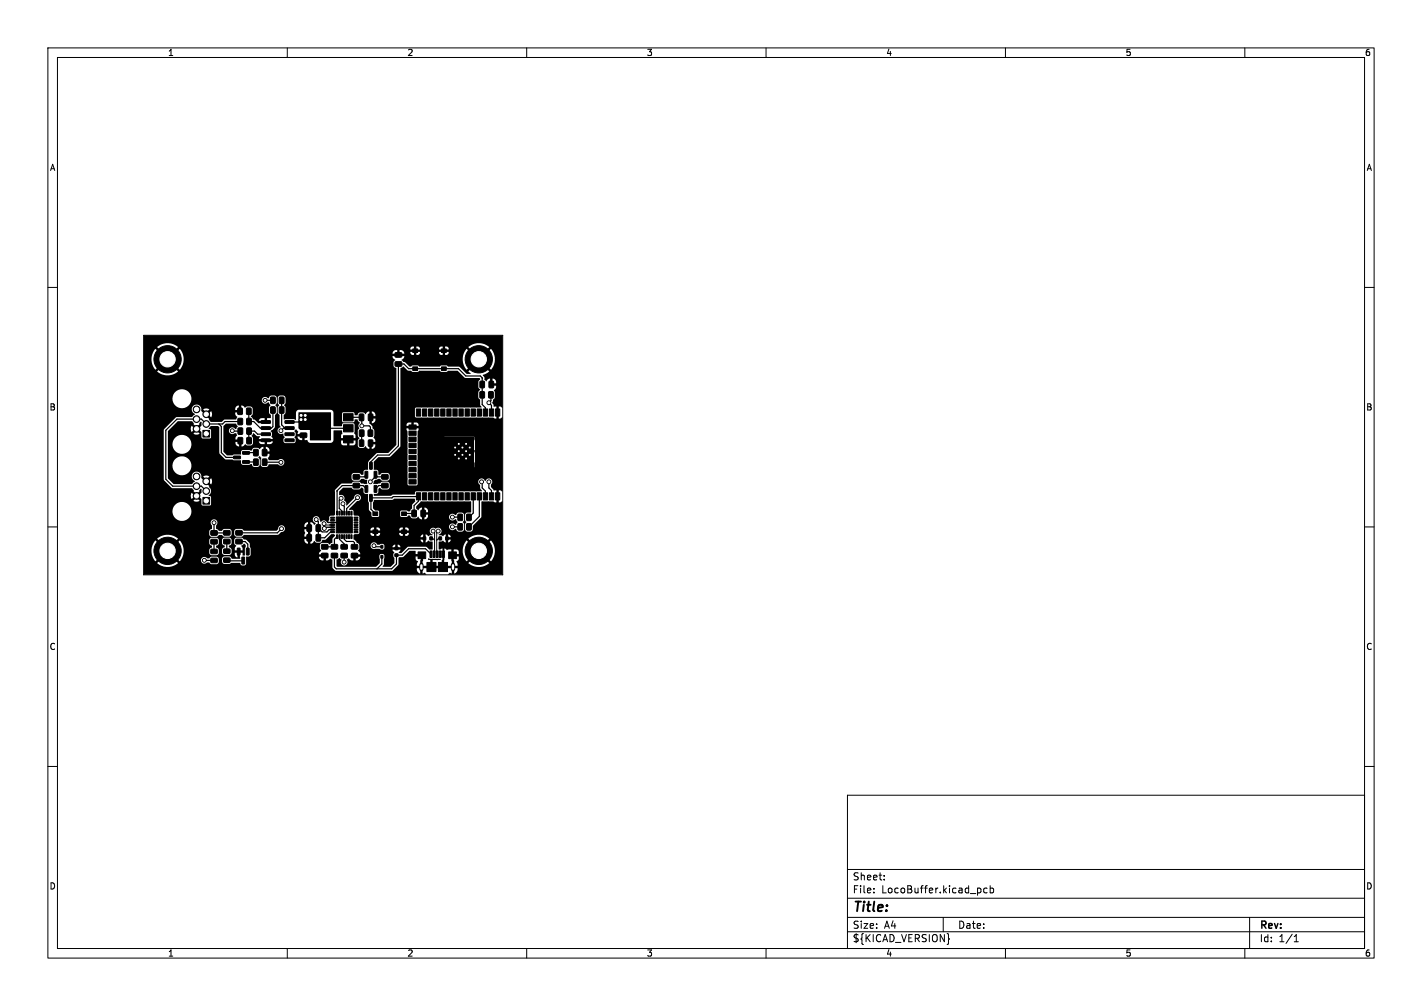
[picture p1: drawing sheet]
<svg xmlns="http://www.w3.org/2000/svg" width="297mm" height="210mm" viewBox="0 0 297 210" stroke-linecap="round" stroke-linejoin="round" font-family="sans-serif">
<defs><g id="words">
<text font-size="2.8" x="178" y="190.8">Title:</text>
<g font-size="2.1">
<text x="178" y="183.9">Sheet:</text>
<text x="178" y="186.6">File:</text>
<text x="184" y="186.6">LocoBuffer.kicad_pcb</text>
<text x="178" y="196.8">${KICAD_VERSION}</text>
<text x="178" y="194">Size:</text>
<text x="184.6" y="194">A4</text>
<text x="200" y="194">Date:</text>
<text x="263" y="194.2">Rev:</text>
<text x="263" y="196.8">Id:</text>
<text x="267" y="196.8">1/1</text>
</g>
<g font-size="1.8">
<text x="35" y="11.8">1</text>
<text x="85" y="11.8">2</text>
<text x="135" y="11.8">3</text>
<text x="185" y="11.8">4</text>
<text x="235" y="11.8">5</text>
<text x="285" y="11.8">6</text>
<text x="10.4" y="35.8">A</text>
<text x="285.4" y="35.8">A</text>
<text x="10.3" y="85.8">B</text>
<text x="285.3" y="85.8">B</text>
<text x="10.3" y="135.8">C</text>
<text x="285.3" y="135.8">C</text>
<text x="10.3" y="185.8">D</text>
<text x="285.3" y="185.8">D</text>
<text x="35" y="199.8">1</text>
<text x="85" y="199.8">2</text>
<text x="135" y="199.8">3</text>
<text x="185" y="199.8">4</text>
<text x="235" y="199.8">5</text>
<text x="285" y="199.8">6</text>
</g>
</g></defs>
<g fill="none" stroke="#000" stroke-width=".21">
<path d="M10 10h277v190h-277zM12 12h273v186h-273zM60 10v2M110 10v2M160 10v2M210 10v2M260 10v2M10 60h2M285 60h2M30 70h75v50h-75zM10 110h2M67.7 109.3l.2 .3"/>
<path d="M68.8 110.1h.1M68.9 109.6h-.1M69.5 109.6h-1.5M69.5 110.1h-1.5l-.3 .2M90 112.4h.4l.4 .4M90.5 110.9l.3 .3-.1 4.5M91.5 110.9l-.3 .3 .1 4.5M91.9 112.4h-.3l-.4 .4M285 110h2M10 160h2M285 160h2M177 166h108v32h-108z"/>
<path d="M60 198v2M110 198v2M160 198v2M177 194.5h108M177 191.5h108M177 187.5h108M177 181.5h108M182.5 186.3v.1M182.5 185.5v.1M184.7 183.6v.1M184.7 182.8v.1M197 191.5v3"/>
<path d="M198.1 195.8l.2 .2-.2 .2M204.7 185.5l.2 .2-.2 .6M206.2 185.5l-.5-.1-.2 .3 .1 .6h.6M206.8 185.5l.4-.1 .3 .3-.1 .6h-.6M206.8 184.9v1.5M210 198v2M260 198v2M261 191.5v6.5M270.3 196.6h.9M270.3 195.5l.4-.4v1.5"/>
</g>
<g fill="#000" stroke="#000" stroke-width=".21">
<path d="M82.6 73.7l1.2-.1 .1 .2v.6l-.2 .2h-1.1l-.1-.3zM82.6 75.6l1.2-.1 .1 .2v.6l-.2 .2h-1.1l-.1-.3zM86.2 72.8h1v.8h-1zM86.2 76.6h1v.7h-1zM92.2 72.8h1v.8h-1zM92.2 76.6h1v.7h-1zM100.3 79.6l.7-.1 .2 .2v1l-.1 .3h-.6l-.3-.2zM102.2 79.6l.7-.1 .2 .2v1l-.1 .3h-.6l-.3-.2zM42.4 89.8h1.4v1.4h-1.4zM49.7 87.4l.7-.1 .3 .2v.9l-.2 .3h-.6l-.2-.2zM49.8 89.4l.7-.1 .2 .2v.9l-.1 .3h-.7l-.2-.2zM48.8 95.2h1.4v.5l-1.3 .1z"/>
<path d="M49.7 85.2h.7l.2 .1 .1 1-.2 .2-.6 .1-.3-.2zM49.8 91.4l.7-.1 .2 .2v.9l-.1 .3h-.7l-.2-.2zM51.6 87.4l.7-.1 .2 .2v.9l-.1 .3h-.7l-.2-.2zM51.6 89.4l.7-.1 .2 .2v.9l-.1 .3h-.6l-.3-.2zM50.7 96.2l1.3-.1 .1 .5-1.4 .1zM50.7 94.3l1.3-.1 .1 .5-1.4 .1zM51.5 85.2h.7l.3 .1v1l-.2 .2-.6 .1-.2-.2zM51.6 91.4l.7-.1 .2 .2v.9l-.1 .3h-.6l-.3-.2zM53 93.9l.7-.1 .2 .1 .1 1-.2 .3h-.6l-.2-.2zM53 95.9l.7-.1 .2 .1 .1 1-.2 .3h-.6l-.2-.2zM54.6 87.8h1.8l.1 .5-1.9 .1zM54.6 89.1h1.8l.1 .5-1.9 .1z"/>
<path d="M54.6 90.4l1.8-.1 .1 .5-1.9 .1zM54.6 91.6h1.8l.1 .5-1.9 .1zM54.8 93.9l.7-.1 .3 .1v1l-.2 .3h-.6l-.2-.2zM54.8 95.9l.7-.1 .3 .1v1l-.2 .3h-.6l-.2-.2zM56.6 82.9h.7l.2 .1v1l-.1 .2-.7 .1-.2-.2zM56.6 85l.7-.1 .2 .2v.9l-.1 .3h-.7l-.2-.2zM58.4 82.9h.7l.2 .1v1l-.1 .2-.6 .1-.3-.2zM58.4 85l.7-.1 .2 .2v.9l-.1 .3h-.6l-.3-.2zM59.5 91.6h1.9v.5l-1.8 .1zM59.5 90.4l1.9-.1v.5l-1.8 .1zM59.5 89.1h1.9v.5l-1.8 .1zM59.5 87.8h1.9v.5l-1.8 .1z"/>
<path d="M62.7 88.5h1.2l.2 .2v.6l-.3 .2-1-.1-.2-.2zM62.7 90.4h1.2l.2 .2v.6l-.3 .2-1-.1-.2-.2zM65.4 87.5h2v3.8h-2zM71.7 91h2v1.5h-2zM71.7 88.7h2v1.5h-2zM71.7 86.4h2v1.5h-2zM73.8 99.1h1.2l.1 .2v.6l-.2 .2-1-.1-.2-.2zM75.1 86.5l.7-.1 .2 .2v1l-.2 .2h-.5l-.3-.1zM75.1 91.9l.7-.1 .2 .2v1l-.1 .2h-.6l-.3-.1zM75.1 89.8l.7-.1 .2 .2 .1 1-.2 .2h-.6l-.3-.1zM76.3 98.4l.5 .1-.1 1.3h-.5zM77 86.5l.7-.1 .2 .2v1l-.2 .2h-.5l-.3-.1z"/>
<path d="M77.2 96.5l.6 .1-.1 1.4-.5-.1zM76.9 89.8l.7-.1 .3 .2v1l-.2 .2h-.6l-.2-.1zM77 91.9l.6-.1 .3 .2v1l-.2 .2h-.6l-.2-.1zM78.2 98.4l.5 .1-.1 1.3h-.5zM85.4 88.7h1.5v.9h-1.5zM85.4 90h1.5v.9h-1.5zM85.4 91.2h1.5v.9h-1.5zM85.4 92.5h1.5v.9h-1.5zM85.4 93.8h1.5v.9h-1.5zM85.4 95.1h1.5v.9h-1.5zM85.4 96.3h1.5v.9h-1.5zM85.4 97.6h1.5v.9h-1.5z"/>
<path d="M85.4 98.9h1.5v.9h-1.5zM87 85.4h.9v1.5h-.9zM88.2 85.4h.9v1.5h-.9zM89.5 85.4h.9v1.5h-.9zM90.8 85.4h.9v1.5h-.9zM92 85.4h.9v1.5h-.9zM93.3 85.4h.9v1.5h-.9zM94.5 92.1h4.2v4.2h-4.2zM94.5 92.1h1.1v1.1h-1.1zM94.5 93.7h1.1v1h-1.1zM94.5 95.2h1.1v1h-1.1zM94.6 85.4h.9v1.5h-.9z"/>
<path d="M95.9 85.4h.9v1.5h-.9zM96.1 92.1h1v1.1h-1zM96.1 93.7h1v1h-1zM96.1 95.2h1v1h-1zM97.1 85.4h.9v1.5h-.9zM97.6 92.1h1v1.1h-1zM97.6 93.7h1v1h-1zM97.6 95.2h1v1h-1zM98.4 85.4h.9v1.5h-.9zM99.7 85.4h.9v1.5h-.9zM100.9 85.4h.9v1.5h-.9zM100.3 81.8l.7-.1 .2 .2v1l-.1 .2h-.7l-.2-.1z"/>
<path d="M102.2 85.4h.9v1.5h-.9zM102.1 81.8l.7-.1 .2 .2v1l-.1 .2h-.6l-.3-.1zM103.5 85.4h.9v1.5h-.9zM42.4 103.8h1.4v1.4h-1.4zM44.1 116.6l1.2-.1 .1 .2v.6l-.2 .2h-1l-.2-.3zM44.1 114.7l1.2-.1 .1 .3v.6l-.2 .1h-1l-.2-.2zM44.1 112.6h1.1l.2 .2v.6l-.2 .2h-1l-.2-.3zM44.1 110.8h1.1l.2 .2v.6l-.2 .2-1-.1-.2-.2zM46.7 116.5h1.2l.2 .2v.6l-.3 .1h-1l-.1-.2zM46.7 114.6h1.2l.2 .2v.6l-.3 .1h-1l-.1-.2zM46.7 112.6h1.2l.2 .2v.6l-.3 .2-1-.1-.1-.2zM46.7 110.8l1.2-.1 .2 .3v.6l-.3 .1h-1l-.1-.2z"/>
<path d="M49.6 114.4l.5 .1v1.4l-.5-.1zM49.3 110.8l1.2-.1 .1 .3v.6l-.2 .1h-1l-.2-.2zM49.3 112.6h1.2l.1 .2v.6l-.2 .2-1-.1-.2-.2zM50.5 116.3l.6 .1-.1 1.3h-.5zM51.5 114.4l.5 .1v1.4l-.5-.1zM64.2 109.6l.6-.1 .3 .2v1l-.2 .2-.6 .1-.2-.2zM64.2 111.6l.6-.1 .3 .2v1l-.2 .3h-.6l-.2-.2zM66.1 109.6l.6-.1 .3 .2v1l-.2 .2-.6 .1-.2-.2zM66.1 111.6l.6-.1 .3 .2v1l-.2 .3h-.6l-.2-.2zM67.2 115.5h1.2l.1 .2v.6l-.2 .2h-1l-.2-.3zM67.2 113.7h1.2l.1 .2v.6l-.2 .2-1-.1-.2-.2zM69.1 108h.7l.1 .2h-.8z"/>
<path d="M69.1 108.5h.7l.1 .2h-.8zM69.1 109h.7l.1 .2h-.8zM69.1 109.5h.7l.1 .2h-.8zM69.1 110h.7l.1 .2h-.8zM69.1 110.5h.7l.1 .2h-.8zM69.1 111h.7l.1 .2h-.8zM70.2 107.9h3.4v3.4h-3.4zM70.3 111.6l.2 .1v.7h-.2zM70.3 106.7l.2 .1v.7h-.2zM69.2 113.7h1.2l.2 .2-.1 .6-.2 .2-1-.1-.2-.2zM69.2 115.5h1.2l.2 .2-.1 .6-.2 .2h-1l-.2-.3zM70.8 111.6l.2 .1v.7h-.2z"/>
<path d="M70.8 106.7l.2 .1v.7h-.2zM71.3 111.6l.2 .1v.7h-.2zM71.3 106.7l.2 .1v.7h-.2zM71.3 115.5h1.1l.2 .2v.6l-.3 .2h-1l-.1-.3zM71.3 113.7h1.1l.2 .2v.6l-.3 .2-1-.1-.1-.2zM71.8 111.6l.2 .1v.7h-.2zM71.8 106.7l.2 .1v.7h-.2zM72.3 111.6l.2 .1v.7h-.2zM72.3 106.7l.2 .1v.7h-.2zM72.8 111.6l.2 .1v.7h-.2zM72.8 106.7l.2 .1v.7h-.2zM73.3 111.6l.2 .1v.7h-.2z"/>
<path d="M73.3 106.7l.2 .1v.7h-.2zM73.4 115.5h1.2l.1 .2v.6l-.2 .2h-1l-.2-.3zM73.4 113.7h1.2l.1 .2v.6l-.2 .2-1-.1-.2-.2zM74 111h.7l.1 .2h-.8zM74 110.5h.7l.1 .2h-.8zM74 110h.7l.1 .2h-.8zM74 109.5h.7l.1 .2h-.8zM74 109h.7l.1 .2h-.8zM74 108.5h.7l.1 .2h-.8zM74 108h.7l.1 .2h-.8zM73.8 100.9h1.2l.1 .2v.6l-.2 .2h-1l-.2-.3zM76.3 101.4h.5l-.1 1.4-.5-.1z"/>
<path d="M77.2 103.2l.6 .1-.1 1.4-.5-.1zM78.2 101.4h.5l-.1 1.4-.5-.1zM77.9 110.6h1v.8h-1zM77.9 106.9h1v.7h-1zM79.6 113.9h.3v.5h-.3zM79.6 116h.3v.5h-.3zM79.8 100.9h1.1l.2 .2v.6l-.3 .2h-1l-.1-.3zM79.8 99.1h1.1l.2 .2v.6l-.3 .2-1-.1-.1-.2zM82.5 114.2h.6v.5h-.6zM82.5 115.6h.6v.5h-.6zM83.9 110.6h1v.8h-1zM83.9 106.9h1v.7h-1z"/>
<path d="M85.4 100.1h1.5v.9h-1.5zM87 102.9h.9v1.5h-.9zM86.1 106.5h.6l.3 .1v1.1l-.2 .2h-.6l-.2-.1zM87.3 115.2h1.6v1.4h-1.6zM88.2 102.9h.9v1.5h-.9zM88 106.5h.6l.3 .1v1.1l-.2 .2h-.6l-.2-.1zM88.4 112.1h.5v.6h-.5zM89.2 117.4h1.9v1.9h-1.9zM89.5 102.9h.9v1.5h-.9zM89.8 115h.4v1.4h-.4zM89.8 112.1h.5v.6h-.5zM90.5 115h.4v1.4h-.4z"/>
<path d="M90.8 102.9h.9v1.5h-.9zM91.1 115h.4v1.4h-.4zM91.6 117.4h1.9v1.9h-1.9zM91.7 112.1h.5v.6h-.5zM91.8 115h.4v1.4h-.4zM92 102.9h.9v1.5h-.9zM92.4 115h.4v1.4h-.4zM93.1 112.1h.5v.6h-.5zM93.3 102.9h.9v1.5h-.9zM93.7 115.2h1.6v1.4h-1.6zM94.6 102.9h.9v1.5h-.9zM95.7 107.4l.7-.1 .2 .2v1l-.1 .2h-.6l-.3-.2z"/>
<path d="M95.9 102.9h.9v1.5h-.9zM95.7 109.4l.7-.1 .2 .1v1l-.1 .3h-.6l-.3-.2zM97.1 102.9h.9v1.5h-.9zM97.5 107.4l.7-.1 .2 .2 .1 1-.2 .2h-.6l-.3-.2zM98.4 102.9h.9v1.5h-.9zM97.5 109.4l.7-.1 .2 .1 .1 1-.2 .3h-.6l-.3-.2zM99.7 102.9h.9v1.5h-.9zM100.9 102.9h.9v1.5h-.9zM102.2 102.9h.9v1.5h-.9zM103.5 102.9h.9v1.5h-.9z"/>
<circle cx="35" cy="75" r="2.85"/>
<circle cx="100" cy="75" r="2.85"/>
<circle cx="41" cy="87.5" r=".7"/>
<circle cx="41" cy="99.5" r=".7"/>
<circle cx="41" cy="85.5" r=".7"/>
<circle cx="41" cy="89.5" r=".7"/>
<circle cx="43.1" cy="88.5" r=".7"/>
<circle cx="43.1" cy="86.5" r=".7"/>
<circle cx="48.5" cy="89.9" r=".4"/>
<circle cx="55.4" cy="83.6" r=".4"/>
<circle cx="58.7" cy="96.5" r=".4"/>
<circle cx="58.7" cy="89.9" r=".4"/>
<circle cx="62.9" cy="87.6" r=".4"/>
<circle cx="62.9" cy="86.7" r=".4"/>
<circle cx="63.8" cy="86.7" r=".4"/>
<circle cx="63.8" cy="87.6" r=".4"/>
<circle cx="75.6" cy="88.9" r=".4"/>
<circle cx="95.1" cy="93.4" r=".3"/>
<circle cx="95.1" cy="95" r=".3"/>
<circle cx="95.8" cy="95.7" r=".3"/>
<circle cx="95.8" cy="94.2" r=".3"/>
<circle cx="95.8" cy="92.7" r=".3"/>
<circle cx="96.6" cy="93.4" r=".3"/>
<circle cx="96.6" cy="95" r=".3"/>
<circle cx="97.3" cy="95.7" r=".3"/>
<circle cx="97.3" cy="94.2" r=".3"/>
<circle cx="97.3" cy="92.7" r=".3"/>
<circle cx="98.1" cy="93.4" r=".3"/>
<circle cx="98.1" cy="95" r=".3"/>
<circle cx="102.1" cy="84.1" r=".4"/>
<circle cx="35" cy="115" r="2.85"/>
<circle cx="41" cy="101.5" r=".7"/>
<circle cx="41" cy="103.5" r=".7"/>
<circle cx="42.7" cy="117" r=".4"/>
<circle cx="43.1" cy="102.5" r=".7"/>
<circle cx="43.1" cy="100.5" r=".7"/>
<circle cx="44.7" cy="109.1" r=".4"/>
<circle cx="58.8" cy="110.4" r=".4"/>
<circle cx="66" cy="108.5" r=".4"/>
<circle cx="67.7" cy="109.3" r=".4"/>
<circle cx="67.7" cy="110.3" r=".4"/>
<circle cx="71.2" cy="104" r=".4"/>
<circle cx="71.6" cy="105.2" r=".4"/>
<circle cx="71.9" cy="117.3" r=".4"/>
<circle cx="74.7" cy="103.9" r=".4"/>
<circle cx="77.3" cy="100.6" r=".4"/>
<circle cx="78.1" cy="113.9" r=".4"/>
<circle cx="90.5" cy="110.9" r=".4"/>
<circle cx="91.5" cy="110.9" r=".4"/>
<circle cx="94.5" cy="110" r=".4"/>
<circle cx="94.5" cy="108" r=".4"/>
<circle cx="100" cy="115" r="2.85"/>
<circle cx="100.6" cy="100.6" r=".4"/>
<circle cx="102.1" cy="100.6" r=".4"/>
</g>
<path d="M88 117.9v.9M94.6 117.9v.9" fill="none" stroke="#000" stroke-width=".9"/>
<g fill="none" stroke="#000" stroke-width=".25">
<path d="M45.7 88.5l.5 .5v5.5l1 1M47.3 95.5h2.1M47.3 95.5h-.1M48.5 90h1.6M50.2 88h-3.2l-.5 .5h-3.4l-1-1h-5.1l-2.4 2.3v10.2l1.5 1.5h6l1 1M51.4 96.4h2M51.5 94.5h1.9M52 85.9v2.1M52 90v2.2M52 90h1.2l.6 .6h1.7M55.3 96.5h3.4M55.4 83.6h1.6"/>
<path d="M57 85.6v3.5l-.3 .3h-2.3l-1.4-1.4h-1M58.8 83.6v5.1l.7 .7M60.5 88.1h1.9l.5-.5 .5 .5v.9l.4 .4h8.9M60.5 89.4h-1.3l-.5 .5M62.9 86.7h.1M72.7 87.1h2.8M75.5 90.4v2.1M75.6 87.2v1.7h1.5l.3 .3v1.2M76.5 99.1l-.4 .4h-1.7M80.4 99.5h-1.5l-.5-.4v.4l-1.1 1.1M101.4 86.1v-1l-.7-.7 .1-5.5-.5-.4h-3l-1.5-1.5h-10.5l-.9-1h-1.2v17.1l-1.9 1.9h-2.4l-1.4 1.4v.8M102.5 82.4v1.2l-.4 .5 .6 .5v1.5"/>
<path d="M42.7 117h2M44.7 111.3h2.6M44.7 109.1v2M44.7 112.9v2.2M47.4 112.9v2.2M47.5 117.1h3.3M49.9 113.1h1.3l.5 .5v1.5M58.8 110.4l-.9 .8h-8M66 108.5l.5 .4v3.4h1.3l1.2-1.2h.5M66.5 110.2l.8 .8h1l.4-.4h.8M67.6 108.5h.3l.7 .6h2.8l.5 .5M70.4 112l-.6 .6v1.5h-2"/>
<path d="M70.9 112v.6l1 .9v.6M71.2 104l-.3 .4v1.7l.5 .6v.4M71.6 105.2l.3 .5v1.4M71.9 116v1.3M71.9 112v.6l.5 .4h1.4l.2 .3v.8M74.7 103.9l-2.3 2.3v.9M76.5 102.1l-.7-.7h-4.3l-1.1 1.1v4.6M78.1 113.9l.2 .2h1.5M79.8 116.2v1.5l-1.1 1M80.4 101.4h-1.3l-.7 .7M84.4 107.2h2.1v-1.7l.9-.9v-1l-5.3 .1-.2 .2h-4.4v2.4l.9 .9M90 115.7l-1.1-1.1h-3.6l-1.3 1.3h-1.2v1.8l-1 1h-11.6l-.4-.3v-2.4"/>
<path d="M94.5 110h1.6M94.5 108h1.6M98.8 103.6v3.5l-.9 .9M100.1 103.6v4.2l-2.2 2.2M100.6 100.6l.2 .2M100.7 100.7v1.2l.7 .6v1.1M102.1 100.6v1.3l.6 .5v1.2"/>
</g>
<path d="M30 70.1l74.9-.1 .1 15-.2 .1-.2-.2h-.4v2.5l.4-.1 .2-.2 .2 .1v15.3l-.2 .1-.2-.2h-.4v2.5l.4-.1 .2-.2 .2 .1v15.2l-11.4 .1 .1-.3h1.3l.5-.6 .1-.5h-.7v1.1h-1.2l.2-.1 .5 .1v-1a.25 .25 0 0 0 .2 .3 .25 .25 0 0 0 .3-.3v-.8l-.3-.1-.2 .1v.8v-.1h-6.1v1.1l.4-.1 .3 .2-.1 .2h-58.8l-.1-5h1.6l.2 1.1 .7 1.1 1.2-1.3 .4 .4-1.3 1.3a3.4 3.4 0 0 0 4.4 0l-1.3-1.3 .4-.4 1.2 1.3 .2-.2h4.3v.1a.73 .73 0 0 0 1.3 .3h.4l.5 .4h1.1l.3-.3 .1-.3h.7l.1 .4 .4 .1h1.1l.3-.2h1.8l.3 .5 .6 .1 .4-.4v-1.4h15.2l.3 .5 .7 .2v-.8l-16.2 .1 .7-.2 .3-.3v-1.3l-.2-.3v-.7l-.7-.7h12.1l.1 .4 .3 .2 .9 .1 .4-.2 .3-.4 .5 .4 .9-.1 .3-.5 .8-.1 1.1-1.1h.5l.3 .3-.6 .6v.9l-.5 .4-.6-.4h-1.1l-.3 .3-.1 .9 .3 .5-.3 .2-.2 .5h1.4l.1 1.3 .5-.1 .3-.3 .5 .2v1.7l.7 .7h11.8l.4-.3h4.8l.1 .5 .6 .3v-1a.25 .25 0 0 0 .2 .3 .25 .25 0 0 0 .3-.3v-.8l-.3-.1-.2 .1v.8v-.1h-.7v.3h-4.8l.9-1v-1.2h3.6l.2 .3 .3 .2-.2 .9h.7l.1-1.9h-1.1v.5h-3.6l.2-.4 .9-.1 1.2-1.2h1.3v.7h1.5v2.4h1.6v-1.2h-.5l.1-.4 2.6 .3-.1 .1h-1.6v1.2h4l-.1-1.2 .6 .1v1.1h.7l-.3-.9 .5-.3v-.7h-1v.7h-.5v-2.2h.5v1h1v-.7h.8l.2 1.1 .7 1.1 1.2-1.3 .4 .4-1.3 1.3a3.4 3.4 0 0 0 4.4 0l-1.3-1.3 .4-.4 1.2 1.3a3.3 3.3 0 0 0 0-4.4l-1.2 1.3-.4-.4 1.3-1.3a3.4 3.4 0 0 0-4.4 0l1.3 1.3-.4 .4-1.2-1.3a3.3 3.3 0 0 0-.9 2.2h-.8l-.4-.3h-1.8a.32 .32 0 0 1-.5-.1l-.3-.1v3.6h-.5v-1.1l.1-.1 .1-.5-.1-1.9-.4 .2h-.4v-1.6l1-.3 .3 .4h.9l.4-.6h-.6v.6h-.5v-1.7h.5v.6h.6l-.1-.2a.9 .9 0 0 0-1.4-.1l-.2 .1-.9-.3a.77 .77 0 0 0 .5-1.1 .77 .77 0 0 0-1.2-.2 .73 .73 0 0 0-1.1 .3 .73 .73 0 0 0 .6 1l-1 .3-.5-.4v1.7l.5-.3 1 .2-.1 1.6h-.6l-.8-.6h-3.6l-1.5 1.4-.5-.2 .4-.6h-1.8l.4 .6-.1 .8 .2 .4v1l-.8 .8h-1.7l.3-.5 .1-1.8-.4-.4-.4 .1-.3 .2 .1 1.6-.8 .8h-8.1l-.1-.2v-1.2l.1-.1a.43 .43 0 0 1 .6-.3 .43 .43 0 0 1 .2 .7 .73 .73 0 0 0 .9 .8 .73 .73 0 0 0 .3-1.2l.5-.2a.88 .88 0 0 0 .9 .4 1.06 1.06 0 0 0 1.4-.6v-.2h-.9v.8h-.5v-1.2l1.4-.1-.1-.5-.3-.2 .2-.5v-.6h2.4a.71 .71 0 0 0 1 .7l1 .1a.58 .58 0 0 0 .9-.3v-.2h3.4l-.3-.4-.3-.1v.5h-.6v-.5l-.3 .1-.3 .4h-1.6v-.4l-.3-.2-1.2 .1a.71 .71 0 0 0-.8-.5 .71 .71 0 0 0-.6 .7h-2.4l-.1-.4-.4-.2-.5-.6h13.8l.2 .3 .4 .2v-.6l-14.4 .1-.2-.2v-.4h14.6v-.6l-.4 .3-.2 .3h-14v-.4l.2-.2h.8l.2-.3h2.4v.4l.4 .3h.3v-.7h.5v.7a.57 .57 0 0 0 .8-.7h4l.2 .6 1 .1a.57 .57 0 0 0 .8-.7h-.8v.7h-.5v-.7h-9.1v-.5h10.4l-.1-.3-.4-.3h-.3v.6h-.5v-.6a.57 .57 0 0 0-.7 .6h-4l-.1-.3-.4-.3h-.3v.6h-.5v-.6a.57 .57 0 0 0-.7 .6h-2.4l.1-.7h18.7v.2a.88 .88 0 0 0 1.4 .2l.3 .4 .3 .2 .9-.1 .2-.4v-1.1l-.3-.4 .3-.4v-1.3l-.4-.3h-.8l-.5 .5a.9 .9 0 0 0-1.4 .3 .79 .79 0 0 0 .5 .8 .79 .79 0 0 0 .9-.2l.1 .1a.62 .62 0 0 1-.3 1 .71 .71 0 0 0-.8-.2 .71 .71 0 0 0-.4 .7h-18.7l-.1-2.1-.2-.2-.8-.1-.2-.2v-.7a.58 .58 0 0 0-.7-.3l-.2-.1 1.6-1.7a.72 .72 0 0 0 .9-.7 .72 .72 0 0 0-.8-.7 .72 .72 0 0 0-.7 .8l-1.5 1.5h-.1a1.22 1.22 0 0 0-.4-1.2 .75 .75 0 0 0-.2-.8 .75 .75 0 0 0-.8-.2l-.1-.7 .9-.8h1.7l.5 .4h1.1l.4-.4h.3l.2 .3 .1 .9 .9 .1 .1 3.3 .6 .6v.7l.2 .2h1.2l.2-.2-.1-1-.8-.1-.4-.5v-1.2l.2-.5h3.8l.5-.3h4.2l.1 .6-.6 .6v.8l-.4 .6-.5 .1-.3-.2h-1.2l-.1 .2v1l.2 .1h1.1l.3-.3h.4l.5 .6h.8l.4-.4 .5 .6h.8a.79 .79 0 0 0 .8-1h-.8v1h-.5v-1.5h1.3a.79 .79 0 0 0-.8-.9v.9h-.5v-.9l-.4 .1-.4 .4-.4-.3v-.5l1.2-1.1 10.3 .1v2.2l-1 .2-.3 .4v1.1l.3 .4-.3 .4v1.2l.4 .4h.8l.4-.4 .1-.8 1.7-1.9 .1-3.2h2.4l.7 .2v-2.5h-.6l-.6-.7 .1-.6a.74 .74 0 0 0-.2-1.2 .74 .74 0 0 0-1.1 .5 .74 .74 0 0 0-1.1-.4 .74 .74 0 0 0 .1 1.3v.7l.3 .6h-13.7l-.2 .1-.1 .5h-4.5l-.5 .3h-3.4l-.1-.4h.6l.3-.2v-.8l.3-.3 .5 .4h1.1l.3-.2 .2-.2v-.8l-.4-.4h-1.2l-.5 .3-1.3 .1 .1-.5 .3-.3 .5-.2h.5l.5 .4h1l.3-.2 .2-.3-.2-1-.3-.2-1.2 .1a.39 .39 0 0 1-.7 .2l-.1-.8-.8-.2-.1-1.6 1.1-1h2.4l2.1-2.1v-3.6h1.3l.2 .4v11l.1 .2h1.8l.2-.2v-9.9h5.6v6.3h6.3l.1-1.2v-1.9h-.1v-.5h.1v-1.9l-.1-.8h-11.9v-1.1l.2-.7h-2.5v.3h-1.3v-.8h3.8v-.4l-.4-.3h-.6v.7h-.5v-.7l-.7 .1-.2 .2-.1 .4h-1.3l.1-12.1 .6-.3 .8 .8 .7 .1 .4 .2h1.1l.3-.2h4.2l.4 .2h1.1l.3-.2h1.9l1.6 1.5h3l.2 .2-.4 .6v1.2l.4 .5-.4 .4v1.1l.4 .5v1.1l.2 .6h-13.6l-.2 .2v1.6l.2 .3 15.1-.1 1 .1 .7 .2v-2.5h-.6v-.4l-.3-.4 .2-.7 .3-.4v-1.1l-.1-.4 .4-.4v-.6l-1.2-.1v-.4h1.2a.79 .79 0 0 0-.7-1v1h-.5v-1l-.5 .2-.3 .3a.59 .59 0 0 1-.4-.8l-.4-.4 1.4-.7-1.3-1.3 .4-.4 1.2 1.3 .2-.2a3.4 3.4 0 0 0-.2-4.2l-1.2 1.3-.4-.4 1.3-1.3a3.4 3.4 0 0 0-4.4 0l1.3 1.3-.4 .4-1.2-1.3a3.3 3.3 0 0 0 0 4.4l1.2-1.3 .4 .4-1.3 1.3 .5 .4-.8 .1-1.7-1.6h-2.2l-.3-.2h-1.2l-.3 .2h-4.2l-.3-.2h-1.1l-.3 .2h-.3l-1-.9-.4-.1-.3-.3 .4-.4 .1-.5h-2.4l.1 .5 .5 .3-.4 .5v.8l.6 .5v16l-1.7 1.7h-2.5l-1.7 1.8v1.6l-.9 .2-.1 .9h-.5l-.5-.4h-1.1l-.3 .3-.1 .9 .3 .4h1.3l.4-.3h.6l.7 .2v.8l-1.2-.1-.6-.3h-1.1l-.4 .3h-2l-1.3 1.3-.2 .2 .1 5-.2 .2-.8 .1-.2 .1-.2 1.2 .5 .1-.6 .1a.82 .82 0 0 0-.7-.6 .82 .82 0 0 0-.8 .4l-.1-.3a.83 .83 0 0 0-.5-.8 .83 .83 0 0 0-.9 .1l-.1 .1a.79 .79 0 0 0 .5 1.1l-.3 .4-.3-.4-.5-.2v4.5h-.5v-1h-.7v.3h-12.1l-.6-.2-.4-.3h-1.2l-.2 .1-.2 .3v.7l.5 .5-.3 .4-.1 .6h1.7v-.5l-.3-.5 .6-.4 .3 .3-.2 .7v1.5h-.4v-.6h-.6v1.3h-1.6l-.5-.5h-1.2l-.4 .4v.6h-.7l-.1-.7-.3-.3h-1.2l-.4 .4h-.4a.73 .73 0 0 0-.8-.3 .73 .73 0 0 0-.5 .7h-4.3l.5-.9 .1-.7h5.4l.4 .5h1.1l.3-.2 .2-.4h.7l.1 .4 .4 .1h1.1l.4-.4h.6l.1 .6 .5 .4v-1h-1.2l-.1-.9-.5-.3a.4 .4 0 0 1 .4-.5l.2-.3-.2-1-.3-.2-1.1 .1-.4 .4v.7l.1 .3 .4 .2a.39 .39 0 0 1-.4 .5l-.1 .9h-.7l-.1-.7-.5-.4v-.3l.4-.2 .2-.2-.1-1-.3-.2h-1.1l-.3 .1-.2 .3v.8l.2 .2 .3 .2 .1 .3-.5 .4-.1 .8h-5.4a3.3 3.3 0 0 0-.8-2.6l-1.2 1.3-.4-.4 1.3-1.3a3.4 3.4 0 0 0-4.4 0l1.3 1.3-.4 .4-1.2-1.3a3.3 3.3 0 0 0-.9 2.2h-1.6v-3.4h13.7l.2 .3 .3 .2h1.1l.4-.4h.7l.4 .3h1.2l.2-.1 .2-.4h.5l.2 .4 .3 .1h14.9v-1.5h-.7l.2 .7-.2 .8h-13.1l.5-.3h7l.7-.6a.7 .7 0 0 0 .7-.4 .7 .7 0 0 0 0-.7h4.9v-1a.79 .79 0 0 0-.7 1l-4.3-.1a.73 .73 0 0 0-.8-.2 .73 .73 0 0 0-.4 .8l-.4 .3h-6.7l-.5-.4h-1.1l-.4 .3-.1 .8h-.5v-.7l-.3-.3-1.3-.1-.4 .4h-.7l-.6-.4v-.7a.71 .71 0 0 0 .1-1.1 .71 .71 0 0 0-1.1 .1 .71 .71 0 0 0 .2 1v.7l-.4 .2-.2 .3v.7h-13.7v-4.8h6a1.98 1.98 0 0 0 2.9 1.7 1.98 1.98 0 0 0 .2-3.4 1.98 1.98 0 0 0-3.1 1.4v.3h-6v-6.7h4.2l1.8 1.8h4.1l.4 .5-.1 .1 .6 .6-.4 .3-.6-.5-.1 .2v.6l.1 .5 .6-.6 .4 .4-.6 .5a1.19 1.19 0 0 0 1.3 0l-.6-.5 .4-.4 .6 .6v1.1l.1 .2h1.8l.1-.2v-1.5l-.5-.4a1.12 1.12 0 0 0 0-1.8l.1-.1-.5-.6 .3-.3 .6 .5 .2-.6-.2-.7-.6 .6-.3-.4 .5-.5a1.19 1.19 0 0 0-1.3 0l.6 .5-.4 .4-.6-.7a1.02 1.02 0 0 0-.7-1.2 1.02 1.02 0 0 0-1.3 .7 1.02 1.02 0 0 0 .7 1.3l-.6 .6-3.9-.1-1.1-1.2v-2.6h.9v.3a1.98 1.98 0 0 0 3.1 1.4 1.98 1.98 0 0 0-.2-3.4 1.98 1.98 0 0 0-2.9 1.7h-.9v-4.4h.9v.2a1.98 1.98 0 0 0 3.1 1.4 1.98 1.98 0 0 0-.2-3.4 1.98 1.98 0 0 0-2.9 1.8h-.9v-2.8l2-2.1h3l.4 .5-.1 .1 .6 .6-.4 .3-.6-.5-.1 .2v.6l.1 .5 .6-.6 .4 .4-.6 .5a1.19 1.19 0 0 0 1.3 0l-.6-.5 .4-.4 .6 .6v1.1l.1 .2h1.6l.3-.2v-1.5l-.5-.4 .4-.5 1.6 .1 .2 .2v5.4l1.1 1.2 .3 .1h1.3l.4 .2h1.4v.6l.3 .3h1.4l.5-.1 .4 .5 .8 .1 .4-.2 .1-.2 .1-1.1-.2-.4a.23 .23 0 0 1 0-.2 .23 .23 0 0 1 .2-.1 .44 .44 0 0 1 .2 .7v1.1l.4 .4 .9-.1 .4-.5h1.9a.71 .71 0 0 0 1 .1 .71 .71 0 0 0 0-1 .71 .71 0 0 0-1 .1h-1.9l-.1-.2a.39 .39 0 0 1 .1-.6l.1-.6h-1.2l-.1-.5h1.3a.78 .78 0 0 0-.8-.9v.9h-.5v-.9l-.5 .1-.2 .3-.6-.2-.9 .1a.37 .37 0 0 1-.5 .4h-1.7l-.3 .3v.6l-2.9 .1-.7-.7v-2h2.5a.78 .78 0 0 0 .7 .9v-.9h-3.2v-3.4l.5-.5h2.1l.4 .6-.4 .6a.94 .94 0 0 0-1.5 .1 .72 .72 0 0 0 .4 .8 .72 .72 0 0 0 .8-.1h.3l.2 .5-.3 .3v.5l1.2 .1v1.4l.5-.2 .3-.3 .4 .3 1-.1 .2-.3v-.4h1.2l.3 .4 .3 .1h1.9l.3-.2h14.4l.4 .5h2.2l.3-.2 .2-.3v-.5h-1.3v1h-.5v-1h-1.3v.5h-14.4l.2-.3h-1.2v.5h-.5v-.5h-2.5v-.8l-.3-.4 .5-.6 .6 .6 .7 .1-.3 .6h3v-.2a.39 .39 0 0 1-.2-.7v-.4l-.2-.5h1.4a.78 .78 0 0 0 1.2 .6v.5l.3 .2-.3 .5v.4l.2 .4h2l.3-.2v-.6a.33 .33 0 0 1-.1-.6l.5 .1a.79 .79 0 0 0 1 .7v-.8h-1.5l.1-.2v-.6a.32 .32 0 0 1-.1-.4 .32 .32 0 0 1 .3-.2l.4 .4-.2 .5h1.5v1.3h.3a.24 .24 0 0 1 .3 0 .24 .24 0 0 1 .1 .2l.5 .4 4.5-.1 .3-.4 .2-2.2 1.6 .1 .1 .5-.3 .4v.7h3.1l-.1-.7-.3-.4 .1-1.8-.1-.2h-2.2l-.2 .1-.1 .5h-1.6l-.1-1.1h1.7l.3 .3h2.1l.2-.2 .1-.5 .6 .1 .1 .3a.37 .37 0 0 1 .3 .5l-.2 .7a.47 .47 0 0 1-.2 .7v1.2l.4 .5-.4 .4 .1 1.3 .3 .3h.7l.5-.4 .5 .5 .8 .1a.77 .77 0 0 0 .8-.9h-.8v.9h-.5l.1-1.4h1.2l-.1-.6-.3-.3 .2-.5v-1.1l-.4-.4-.1-.5-.6-.5h.6a.79 .79 0 0 0 .7-1h-.7v1h-.6v-1.5h1.3a.79 .79 0 0 0-.7-1v1h-.6v-1l-.4 .1-.4 .5-.4-.4h-.8l-.5 .6h-.5l-.1-.5-.2-.1h-2.1l-.3 .2v1.6h-1.7l-.1-1.8-.4-.5-6.7-.1-.4 .2-.2 .3-.2 1.7-.3-.2-2 .1-.1-1 .3-.4v-1.1l-.3-.6 .3-.4v-1.1l-.4-.4h-.8l-.2 .1-.2 .4v1l.3 .5-.3 .4v1.1l.4 .5v2.2l.2 .4-.5 .2-.1 .5h-1.4l.3-.2 .5-.6v-2.5l.4-.5v-1.1l-.3-.5 .3-.4v-1l-.3-.5h-.8l-.4 .1-.2 .4a.78 .78 0 0 0-1-.1 .78 .78 0 0 0-.4 .9 .92 .92 0 0 0 1.4 .1l.4 .6-.3 .4v1.1l.4 .5v.6l-.8 .1-.1 1h-1.7l-.6-.5h1.9v-.5h-.9l-.4 .5h-.6l-.5-.2-.5-.7 .4-.6v-.9l-.2-.4-.9-.1-.6 .2-.5-.4-.2-.1v1.5h-1.3l.1 .5 .4 .4-.3 .6h-2.4l-.6 .5h-2.3l-.4-.5 .1-.1-.5-.6 .3-.3 .6 .5a1.19 1.19 0 0 0 0-1.3l-.6 .6-.3-.4 .4-.4h6.3v-1a.78 .78 0 0 0-.8 1h-5.5l.1-.1a1.19 1.19 0 0 0-1.3 0l.6 .5-.4 .4-.6-.7a1.04 1.04 0 0 0-.7-1.2 1.04 1.04 0 0 0-1.3 .7 1.04 1.04 0 0 0 .7 1.3l-.6 .6h-3.3l-2.6 2.5v10.5h-4.2v-16.9h6a1.98 1.98 0 0 0 2.9 1.8 1.98 1.98 0 0 0 .2-3.4 1.98 1.98 0 0 0-3.1 1.4v.2h-6v-8.2h1.6l.2 1.1 .7 1.1 1.2-1.3 .4 .4-1.3 1.3a3.4 3.4 0 0 0 4.4 0l-1.3-1.3 .4-.4 1.2 1.3a3.3 3.3 0 0 0 .6-3.4h44.9v-.7h.5v.7h.9v-.2h1.3l.4 .5h1.2l.3-.2 .1-.3h4l.3 .4 .5 .1v-.6h.5v.6a.57 .57 0 0 0 .7-.6h-2v.1h-4v-.1h-.7v.6h-.5v-.6h-.8v.1h-1.3l-.1-.2a2.07 2.07 0 0 0-2.2 0l-.1 .4h-43.9l-.4-.8h56a.56 .56 0 0 0-.7-.7v.7h-.5v-.7l-.7 .2-.1 .5h-4a.57 .57 0 0 0-.7-.7v.7h-.5v-.7l-.7 .2-.1 .5h-48l-.2-.2-1.2 1.3-.4-.4 1.3-1.3a3.4 3.4 0 0 0-4.4 0l1.3 1.3-.4 .4-1.2-1.3-.7 1.1-.2 1.1h-1.6zM41.9 88.1l.2 .1v.6l-.6 .6-.4-.3 .6-.6-.1-.1zM62.4 86.1h6.7v5.8h-4.3l-.1-2.1h-2l-.4-.4zM92.8 91.2h6.3v6.3h-6.3zM41.9 102.1l.2 .1v.6l-.6 .6-.4-.3 .6-.6-.1-.1z" fill="#000"/>
<g fill="#fff" stroke="#fff" stroke-width=".21">
<circle cx="75.6" cy="88.9" r=".2"/>
<circle cx="78.1" cy="113.9" r=".2"/>
<circle cx="48.5" cy="89.9" r=".2"/>
<circle cx="44.7" cy="109.1" r=".2"/>
<circle cx="63.8" cy="86.7" r=".2"/>
<circle cx="71.9" cy="117.3" r=".2"/>
<circle cx="62.9" cy="86.7" r=".2"/>
<circle cx="102.1" cy="84.1" r=".2"/>
<circle cx="62.9" cy="87.6" r=".2"/>
<circle cx="55.4" cy="83.6" r=".2"/>
<circle cx="63.8" cy="87.6" r=".2"/>
<circle cx="66" cy="108.5" r=".2"/>
<circle cx="100.6" cy="100.6" r=".2"/>
<circle cx="58.7" cy="89.9" r=".2"/>
<circle cx="42.7" cy="117" r=".2"/>
<circle cx="91.5" cy="110.9" r=".2"/>
<circle cx="67.7" cy="109.3" r=".2"/>
<circle cx="90.5" cy="110.9" r=".2"/>
<circle cx="67.7" cy="110.3" r=".2"/>
<circle cx="74.7" cy="103.9" r=".2"/>
<circle cx="77.3" cy="100.6" r=".2"/>
<circle cx="102.1" cy="100.6" r=".2"/>
<circle cx="58.8" cy="110.4" r=".2"/>
<circle cx="58.7" cy="96.5" r=".2"/>
<circle cx="71.6" cy="105.2" r=".2"/>
<circle cx="94.5" cy="110" r=".2"/>
<circle cx="71.2" cy="104" r=".2"/>
<circle cx="94.5" cy="107.9" r=".2"/>
<circle cx="38" cy="83.2" r="1.72"/>
<circle cx="38" cy="92.8" r="1.72"/>
<circle cx="43.1" cy="90.5" r=".44"/>
<circle cx="41" cy="89.5" r=".44"/>
<circle cx="43.1" cy="88.5" r=".44"/>
<circle cx="41" cy="87.5" r=".44"/>
<circle cx="43.1" cy="86.5" r=".44"/>
<circle cx="41" cy="85.5" r=".44"/>
<circle cx="38" cy="97.2" r="1.72"/>
<circle cx="38" cy="106.8" r="1.72"/>
<circle cx="43.1" cy="104.5" r=".45"/>
<circle cx="41" cy="103.5" r=".45"/>
<circle cx="43.1" cy="102.5" r=".45"/>
<circle cx="41" cy="101.5" r=".45"/>
<circle cx="43.1" cy="100.5" r=".45"/>
<circle cx="41" cy="99.5" r=".45"/>
<circle cx="35" cy="75" r="1.6"/>
<circle cx="35" cy="115" r="1.6"/>
<circle cx="100" cy="115" r="1.6"/>
<circle cx="100" cy="75" r="1.6"/>
<circle cx="97.3" cy="92.7" r=".1"/>
<circle cx="95.8" cy="92.7" r=".1"/>
<circle cx="98.1" cy="93.4" r=".1"/>
<circle cx="96.6" cy="93.4" r=".1"/>
<circle cx="95.1" cy="93.4" r=".1"/>
<circle cx="97.3" cy="94.2" r=".1"/>
<circle cx="95.8" cy="94.2" r=".1"/>
<circle cx="98.1" cy="95" r=".1"/>
<circle cx="96.6" cy="95" r=".1"/>
<circle cx="95.1" cy="95" r=".1"/>
<circle cx="97.3" cy="95.7" r=".1"/>
<circle cx="95.8" cy="95.7" r=".1"/>
</g>
<path d="M88 118v.7M94.6 118v.7" fill="none" stroke="#fff" stroke-width=".5"/>
<use href="#words"/>
</svg>
